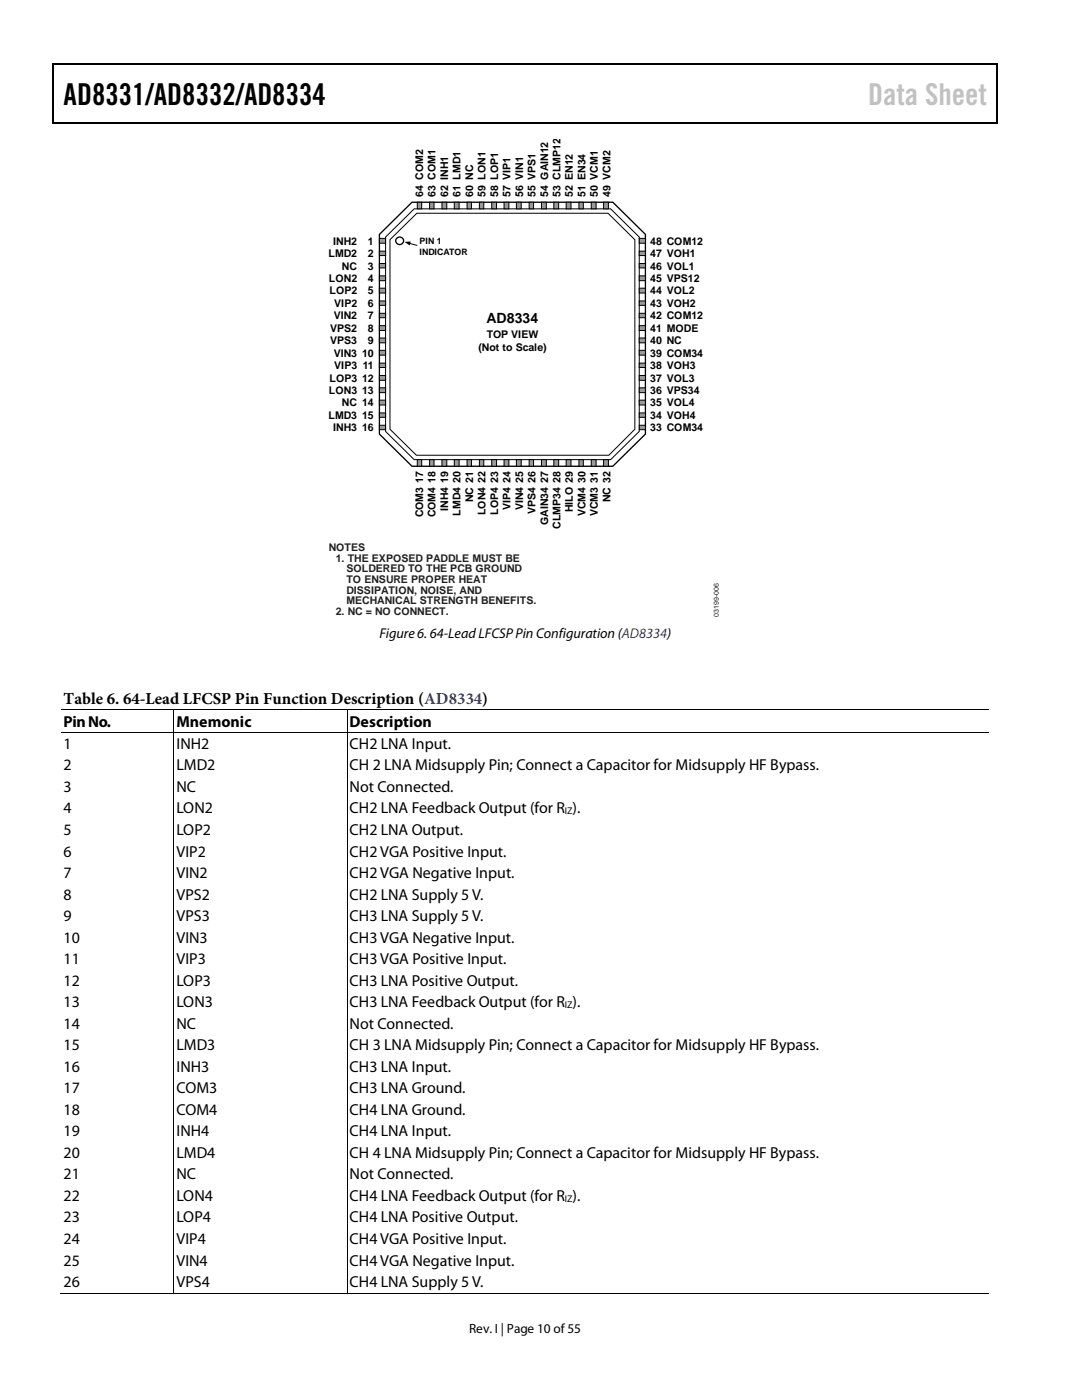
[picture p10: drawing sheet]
<svg xmlns="http://www.w3.org/2000/svg" width="216mm" height="279mm" viewBox="0 0 216 279" stroke-linecap="round" stroke-linejoin="round" font-family="sans-serif">
<defs><g id="words">
<text font-size="6" x="12.7" y="20.9">AD8331/AD8332/AD8334</text>
<text font-size="6" fill="#c1c1c1" x="173.2" y="20.9">Data Sheet</text>
<text font-size="3.3" x="12.7" y="140.4">Table 6. 64-Lead LFCSP Pin Function Description (AD8334)</text>
<g font-size="3.2">
<text x="12.7" y="145">Pin No.</text>
<text x="12.7" y="149.4">1</text>
<text x="35.2" y="145">Mnemonic</text>
<text x="35.2" y="149.4">INH2</text>
<text x="69.8" y="145">Description</text>
<text x="69.8" y="149.4">CH2 LNA Input.</text>
<text x="12.7" y="153.8">2</text>
<text x="35.2" y="153.8">LMD2</text>
<text x="69.8" y="153.8">CH 2 LNA Midsupply Pin; Connect a Capacitor for Midsupply HF Bypass.</text>
<text x="12.7" y="158">3</text>
<text x="35.2" y="158">NC</text>
<text x="69.8" y="158">Not Connected.</text>
<text x="12.7" y="162.3">4</text>
<text x="12.7" y="166.6">5</text>
<text x="35.2" y="162.3">LON2</text>
<text x="35.2" y="166.6">LOP2</text>
<text x="69.8" y="162.3">CH2 LNA Feedback Output (for R ).</text>
<text x="69.8" y="166.6">CH2 LNA Output.</text>
<text x="12.7" y="170.9">6</text>
<text x="35.2" y="170.9">VIP2</text>
<text x="69.8" y="170.9">CH2 VGA Positive Input.</text>
<text x="12.7" y="175.2">7</text>
<text x="12.7" y="179.5">8</text>
<text x="35.2" y="179.5">VPS2</text>
<text x="35.2" y="175.2">VIN2</text>
<text x="69.8" y="179.5">CH2 LNA Supply 5 V.</text>
<text x="69.8" y="175.2">CH2VGA Negative Input.</text>
<text x="12.7" y="183.8">9</text>
<text x="35.2" y="183.8">VPS3</text>
<text x="69.8" y="183.8">CH3 LNA Supply 5 V.</text>
<text x="12.7" y="188.1">10</text>
<text x="35.2" y="188.1">VIN3</text>
<text x="69.8" y="188.1">CH3VGA Negative Input.</text>
<text x="12.7" y="192.4">11</text>
<text x="12.7" y="196.7">12</text>
<text x="35.2" y="192.4">VIP3</text>
<text x="35.2" y="196.7">LOP3</text>
<text x="69.8" y="192.4">CH3 VGA Positive Input.</text>
<text x="69.8" y="196.7">CH3 LNA Positive Output.</text>
<text x="12.7" y="201">13</text>
<text x="35.2" y="201">LON3</text>
<text x="69.8" y="201">CH3 LNA Feedback Output (for R ).</text>
<text x="12.7" y="205.3">14</text>
<text x="12.7" y="209.6">15</text>
<text x="35.2" y="205.3">NC</text>
<text x="35.2" y="209.6">LMD3</text>
<text x="69.8" y="205.3">Not Connected.</text>
<text x="69.8" y="209.6">CH 3 LNA Midsupply Pin; Connect a Capacitor for Midsupply HF Bypass.</text>
<text x="12.7" y="213.9">16</text>
<text x="35.2" y="213.9">INH3</text>
<text x="69.8" y="213.9">CH3 LNA Input.</text>
<text x="12.7" y="218.2">17</text>
<text x="35.2" y="218.2">COM3</text>
<text x="69.8" y="218.2">CH3 LNA Ground.</text>
<text x="12.7" y="222.5">18</text>
<text x="12.7" y="226.8">19</text>
<text x="35.2" y="222.5">COM4</text>
<text x="35.2" y="226.8">INH4</text>
<text x="69.8" y="222.5">CH4 LNA Ground.</text>
<text x="69.8" y="226.8">CH4 LNA Input.</text>
<text x="12.7" y="231.1">20</text>
<text x="35.2" y="231.1">LMD4</text>
<text x="69.8" y="231.1">CH 4 LNA Midsupply Pin; Connect a Capacitor for Midsupply HF Bypass.</text>
<text x="12.7" y="235.4">21</text>
<text x="12.7" y="239.7">22</text>
<text x="35.2" y="235.4">NC</text>
<text x="35.2" y="239.7">LON4</text>
<text x="69.8" y="235.4">Not Connected.</text>
<text x="69.8" y="239.7">CH4 LNA Feedback Output (for R ).</text>
<text x="12.7" y="244">23</text>
<text x="35.2" y="244">LOP4</text>
<text x="69.8" y="244">CH4 LNA Positive Output.</text>
<text x="12.7" y="248.3">24</text>
<text x="35.2" y="248.3">VIP4</text>
<text x="69.8" y="248.3">CH4 VGA Positive Input.</text>
<text x="12.7" y="252.6">25</text>
<text x="12.7" y="256.9">26</text>
<text x="35.2" y="252.6">VIN4</text>
<text x="35.2" y="256.9">VPS4</text>
<text x="69.8" y="252.6">CH4VGA Negative Input.</text>
<text x="69.8" y="256.9">CH4 LNA Supply 5 V.</text>
</g>
<g font-size="2.8">
<text x="97.1" y="64.4">AD8334</text>
<text x="75.7" y="127.4">Figure 6. 64-Lead LFCSP Pin Configuration (AD8334)</text>
</g>
<text font-size="2.7" x="93.6" y="266">Rev. I | Page 10 of55</text>
<g font-size="2.1">
<text x="84.4" y="39.2" transform="rotate(-90 84.4 39.2)">64 COM2</text>
<text x="86.9" y="39.2" transform="rotate(-90 86.9 39.2)">63 COM1</text>
<text x="89.4" y="39.2" transform="rotate(-90 89.4 39.2)">62 INH1</text>
<text x="91.9" y="39.2" transform="rotate(-90 91.9 39.2)">61 LMD1</text>
<text x="94.4" y="39.2" transform="rotate(-90 94.4 39.2)">60 NC</text>
<text x="96.9" y="39.2" transform="rotate(-90 96.9 39.2)">59 LON1</text>
<text x="99.4" y="39.2" transform="rotate(-90 99.4 39.2)">58 LOP1</text>
<text x="101.9" y="39.2" transform="rotate(-90 101.9 39.2)">57 VIP1</text>
<text x="104.4" y="39.2" transform="rotate(-90 104.4 39.2)">56 VIN1</text>
<text x="106.9" y="39.2" transform="rotate(-90 106.9 39.2)">55 VPS1</text>
<text x="109.3" y="39.2" transform="rotate(-90 109.3 39.2)">54 GAIN12</text>
<text x="111.8" y="39.2" transform="rotate(-90 111.8 39.2)">53 CLMP12</text>
<text x="114.3" y="39.2" transform="rotate(-90 114.3 39.2)">52 EN12</text>
<text x="116.8" y="39.2" transform="rotate(-90 116.8 39.2)">51 EN34</text>
<text x="119.3" y="39.2" transform="rotate(-90 119.3 39.2)">50 VCM1</text>
<text x="121.8" y="39.2" transform="rotate(-90 121.8 39.2)">49 VCM2</text>
<text x="65.5" y="51.3">LMD2</text>
<text x="66.5" y="48.8">INH2</text>
<text x="68.2" y="53.8">NC</text>
<text x="73.4" y="48.8">1</text>
<text x="73.4" y="51.3">2</text>
<text x="73.4" y="53.8">3</text>
<text x="129.8" y="48.8">48 COM12</text>
<text x="129.8" y="51.3">47 VOH1</text>
<text x="129.8" y="53.8">46 VOL1</text>
<text x="65.6" y="56.3">LON2</text>
<text x="65.8" y="58.8">LOP2</text>
<text x="73.4" y="56.3">4</text>
<text x="73.4" y="58.8">5</text>
<text x="129.8" y="56.3">45 VPS12</text>
<text x="129.8" y="58.8">44 VOL2</text>
<text x="66.6" y="63.7">VIN2</text>
<text x="66.7" y="61.2">VIP2</text>
<text x="73.4" y="61.2">6</text>
<text x="73.4" y="63.7">7</text>
<text x="129.8" y="61.2">43 VOH2</text>
<text x="129.8" y="63.7">42 COM12</text>
<text x="65.9" y="66.2">VPS2</text>
<text x="65.9" y="68.7">VPS3</text>
<text x="66.6" y="71.2">VIN3</text>
<text x="72.3" y="71.2">10</text>
<text x="73.4" y="66.2">8</text>
<text x="73.4" y="68.7">9</text>
<text x="95.5" y="70.1">(Not to Scale)</text>
<text x="97.1" y="67.6">TOP VIEW</text>
<text x="129.8" y="66.2">41 MODE</text>
<text x="129.8" y="68.7">40 NC</text>
<text x="129.8" y="71.2">39 COM34</text>
<text x="65.8" y="76.2">LOP3</text>
<text x="66.7" y="73.7">VIP3</text>
<text x="72.3" y="76.2">12</text>
<text x="72.4" y="73.7">11</text>
<text x="129.8" y="73.7">38 VOH3</text>
<text x="129.8" y="76.1">37 VOL3</text>
<text x="65.5" y="83.6">LMD3</text>
<text x="65.6" y="78.6">LON3</text>
<text x="68.2" y="81.1">NC 14</text>
<text x="72.3" y="78.6">13</text>
<text x="72.3" y="83.6">15</text>
<text x="129.8" y="78.6">36 VPS34</text>
<text x="129.8" y="81.1">35 VOL4</text>
<text x="129.8" y="83.6">34 VOH4</text>
<text x="66.5" y="86.1">INH3</text>
<text x="72.3" y="86.1">16</text>
<text x="129.8" y="86.1">33 COM34</text>
<text x="84.4" y="96.3" transform="rotate(-90 84.4 96.3)">17</text>
<text x="86.9" y="96.3" transform="rotate(-90 86.9 96.3)">18</text>
<text x="89.4" y="96.3" transform="rotate(-90 89.4 96.3)">19</text>
<text x="89.4" y="102" transform="rotate(-90 89.4 102)">INH4</text>
<text x="91.9" y="96.3" transform="rotate(-90 91.9 96.3)">20</text>
<text x="94.4" y="100.2" transform="rotate(-90 94.4 100.2)">NC 21</text>
<text x="96.9" y="96.3" transform="rotate(-90 96.9 96.3)">22</text>
<text x="99.4" y="96.3" transform="rotate(-90 99.4 96.3)">23</text>
<text x="101.9" y="96.3" transform="rotate(-90 101.9 96.3)">24</text>
<text x="101.9" y="101.8" transform="rotate(-90 101.9 101.8)">VIP4</text>
<text x="104.4" y="101.9" transform="rotate(-90 104.4 101.9)">VIN4</text>
<text x="104.4" y="96.3" transform="rotate(-90 104.4 96.3)">25</text>
<text x="106.9" y="96.3" transform="rotate(-90 106.9 96.3)">26</text>
<text x="109.3" y="96.3" transform="rotate(-90 109.3 96.3)">27</text>
<text x="111.8" y="96.3" transform="rotate(-90 111.8 96.3)">28</text>
<text x="116.8" y="96.3" transform="rotate(-90 116.8 96.3)">30</text>
<text x="119.3" y="96.3" transform="rotate(-90 119.3 96.3)">31</text>
<text x="121.8" y="100.2" transform="rotate(-90 121.8 100.2)">NC 32</text>
<text x="84.4" y="103.3" transform="rotate(-90 84.4 103.3)">COM3</text>
<text x="86.9" y="103.3" transform="rotate(-90 86.9 103.3)">COM4</text>
<text x="91.9" y="102.9" transform="rotate(-90 91.9 102.9)">LMD4</text>
<text x="96.9" y="102.8" transform="rotate(-90 96.9 102.8)">LON4</text>
<text x="99.4" y="102.7" transform="rotate(-90 99.4 102.7)">LOP4</text>
<text x="106.9" y="102.6" transform="rotate(-90 106.9 102.6)">VPS4</text>
<text x="109.3" y="104.8" transform="rotate(-90 109.3 104.8)">GAIN34</text>
<text x="111.8" y="105.5" transform="rotate(-90 111.8 105.5)">CLMP34</text>
<text x="114.3" y="102.2" transform="rotate(-90 114.3 102.2)">HILO 29</text>
<text x="116.8" y="103" transform="rotate(-90 116.8 103)">VCM4</text>
<text x="119.3" y="103" transform="rotate(-90 119.3 103)">VCM3</text>
</g>
<g font-size="2.1" fill="#231f20">
<text x="65.6" y="110">NOTES</text>
<text x="67" y="112.1">1. THE EXPOSED PADDLE MUST BE</text>
<text x="69.1" y="114.3">SOLDERED TO THE PCB GROUND</text>
<text x="69.1" y="116.4">TO ENSURE PROPER HEAT</text>
<text x="69.1" y="118.5">DISSIPATION, NOISE, AND</text>
<text x="67" y="122.7">2. NC = NO CONNECT.</text>
<text x="69.1" y="120.6">MECHANICAL STRENGTH BENEFITS.</text>
</g>
<g font-size="1.9">
<text x="112.7" y="162.5">IZ</text>
<text x="112.7" y="201.2">IZ</text>
<text x="112.7" y="239.9">IZ</text>
</g>
<g font-size="1.8">
<text x="83.7" y="48.7">PIN 1</text>
<text x="83.7" y="50.9">INDICATOR</text>
</g>
<text font-size="1.4" fill="#231f20" x="143.4" y="123.1" transform="rotate(-90 143.4 123.1)">03199-006</text>
</g></defs>
<path d="M10.5 12.7h.3v1h-.3zM10.5 12.7h.3v.3h-.3zM133.3 12.7h.3v.3h-.3zM198.8 12.7h.2v1h-.2zM198.8 12.7h.2v.3h-.2zM10.5 24.4h.3v.2h-.3zM133.1 24.4h.2v.2h-.2zM198.8 24.4h.2v.2h-.2zM80.7 48.3l1.2-.1-.1 .8z" fill="#000"/>
<path d="M10.7 13.7v10.7M10.8 12.8h122.5M133.6 12.8h65.2M198.9 13.7v10.7M10.8 24.5h188" fill="none" stroke="#000" stroke-width=".25"/>
<path d="M81.6 48.5l1.7 .5" fill="none" stroke="#000" stroke-width=".2"/>
<circle cx="79.8" cy="48" r=".77" fill="#fff"/>
<g fill="none" stroke="#000" stroke-width=".26">
<path d="M75.7 46.8l6.5-6.4h40.1l6.5 6.4v39.8l-6.5 6.5h-40.1l-6.5-6.5z"/>
<circle cx="79.8" cy="48" r=".77"/>
</g>
<path d="M76.9 47.3l5.7-5.6h39.2l5.8 5.6v38.8l-5.8 5.6h-39.2l-5.7-5.6zM77.8 47.8l5.4-5.2h38.1l5.4 5.2v37.9l-5.2 5.2h-38.4l-5.3-5.2z" fill="none" stroke="#000" stroke-width=".2"/>
<g fill="#9a9a9a" stroke="#000" stroke-width=".2">
<path d="M127.6 47.6h1.2v.9h-1.2z"/>
<path d="M127.6 50.1h1.2v.9h-1.2z"/>
<path d="M127.6 52.6h1.2v.9h-1.2z"/>
<path d="M127.6 55.1h1.2v.9h-1.2z"/>
<path d="M127.6 57.5h1.2v1h-1.2z"/>
<path d="M127.6 60.1h1.2v.8h-1.2z"/>
<path d="M127.6 62.5h1.2v.9h-1.2z"/>
<path d="M127.6 65h1.2v1h-1.2z"/>
<path d="M127.6 67.5h1.2v.9h-1.2z"/>
<path d="M127.6 69.9h1.2v1h-1.2z"/>
<path d="M127.6 72.5h1.2v.8h-1.2z"/>
<path d="M127.6 74.9h1.2v1h-1.2z"/>
<path d="M127.6 77.4h1.2v1h-1.2z"/>
<path d="M127.6 79.9h1.2v.9h-1.2z"/>
<path d="M127.6 82.4h1.2v.9h-1.2z"/>
<path d="M127.6 84.9h1.2v.9h-1.2z"/>
<path d="M75.7 47.6h1.2v.9h-1.2z"/>
<path d="M75.7 50.1h1.2v.9h-1.2z"/>
<path d="M75.7 52.6h1.2v.9h-1.2z"/>
<path d="M75.7 55.1h1.2v.9h-1.2z"/>
<path d="M75.7 57.5h1.2v1h-1.2z"/>
<path d="M75.7 60.1h1.2v.8h-1.2z"/>
<path d="M75.7 62.5h1.2v.9h-1.2z"/>
<path d="M75.7 65h1.2v1h-1.2z"/>
<path d="M75.7 67.5h1.2v.9h-1.2z"/>
<path d="M75.7 69.9h1.2v1h-1.2z"/>
<path d="M75.7 72.5h1.2v.8h-1.2z"/>
<path d="M75.7 74.9h1.2v1h-1.2z"/>
<path d="M75.7 77.4h1.2v1h-1.2z"/>
<path d="M75.7 79.9h1.2v.9h-1.2z"/>
<path d="M75.7 82.4h1.2v.9h-1.2z"/>
<path d="M75.7 84.9h1.2v.9h-1.2z"/>
<path d="M83.3 91.7h.8v1.4h-.8z"/>
<path d="M85.7 91.7h.9v1.4h-.9z"/>
<path d="M88.2 91.7h1v1.4h-1z"/>
<path d="M90.6 91.7h1v1.4h-1z"/>
<path d="M93.2 91.7h.9v1.4h-.9z"/>
<path d="M95.7 91.7h.8v1.4h-.8z"/>
<path d="M98.1 91.7h1v1.4h-1z"/>
<path d="M100.6 91.7h.9v1.4h-.9z"/>
<path d="M103 91.7h1v1.4h-1z"/>
<path d="M105.6 91.7h.9v1.4h-.9z"/>
<path d="M108 91.7h1v1.4h-1z"/>
<path d="M110.5 91.7h1v1.4h-1z"/>
<path d="M113 91.7h.9v1.4h-.9z"/>
<path d="M115.5 91.7h.9v1.4h-.9z"/>
<path d="M118 91.7h.9v1.4h-.9z"/>
<path d="M120.4 91.7h1v1.4h-1z"/>
<path d="M83.3 40.4h.8v1.3h-.8z"/>
<path d="M85.7 40.4h.9v1.3h-.9z"/>
<path d="M88.2 40.4h1v1.3h-1z"/>
<path d="M90.6 40.4h1v1.3h-1z"/>
<path d="M93.2 40.4h.9v1.3h-.9z"/>
<path d="M95.7 40.4h.8v1.3h-.8z"/>
<path d="M98.1 40.4h1v1.3h-1z"/>
<path d="M100.6 40.4h.9v1.3h-.9z"/>
<path d="M103 40.4h1v1.3h-1z"/>
<path d="M105.6 40.4h.9v1.3h-.9z"/>
<path d="M108 40.4h1v1.3h-1z"/>
<path d="M110.5 40.4h1v1.3h-1z"/>
<path d="M113 40.4h.9v1.3h-.9z"/>
<path d="M115.5 40.4h.9v1.3h-.9z"/>
<path d="M118 40.4h.9v1.3h-.9z"/>
<path d="M120.4 40.4h1v1.3h-1z"/>
</g>
<g fill="none" stroke="#000" stroke-width=".2">
<path d="M12.2 141.7h22.4M12.2 146.2h22.4M34.7 141.8v4.3M34.7 146.3v111.7M34.8 141.7h34.4M34.8 146.2h34.4M69.3 141.8v4.3M69.3 146.3v111.7M69.3 141.7h128.1M69.3 146.2h128.1M11.9 258.1h22.7M34.8 258.1h34.4"/>
<path d="M69.3 258.1h128.1"/>
</g>
<path d="M34.6 141.6h.2v.2h-.2zM34.6 146.1h.2v.2h-.2zM69.2 141.6h.1v.2h-.1zM69.2 146.1h.1v.2h-.1zM34.6 258h.2v.2h-.2zM69.2 258h.1v.2h-.1z" fill="#000"/>
<use href="#words"/>
</svg>
